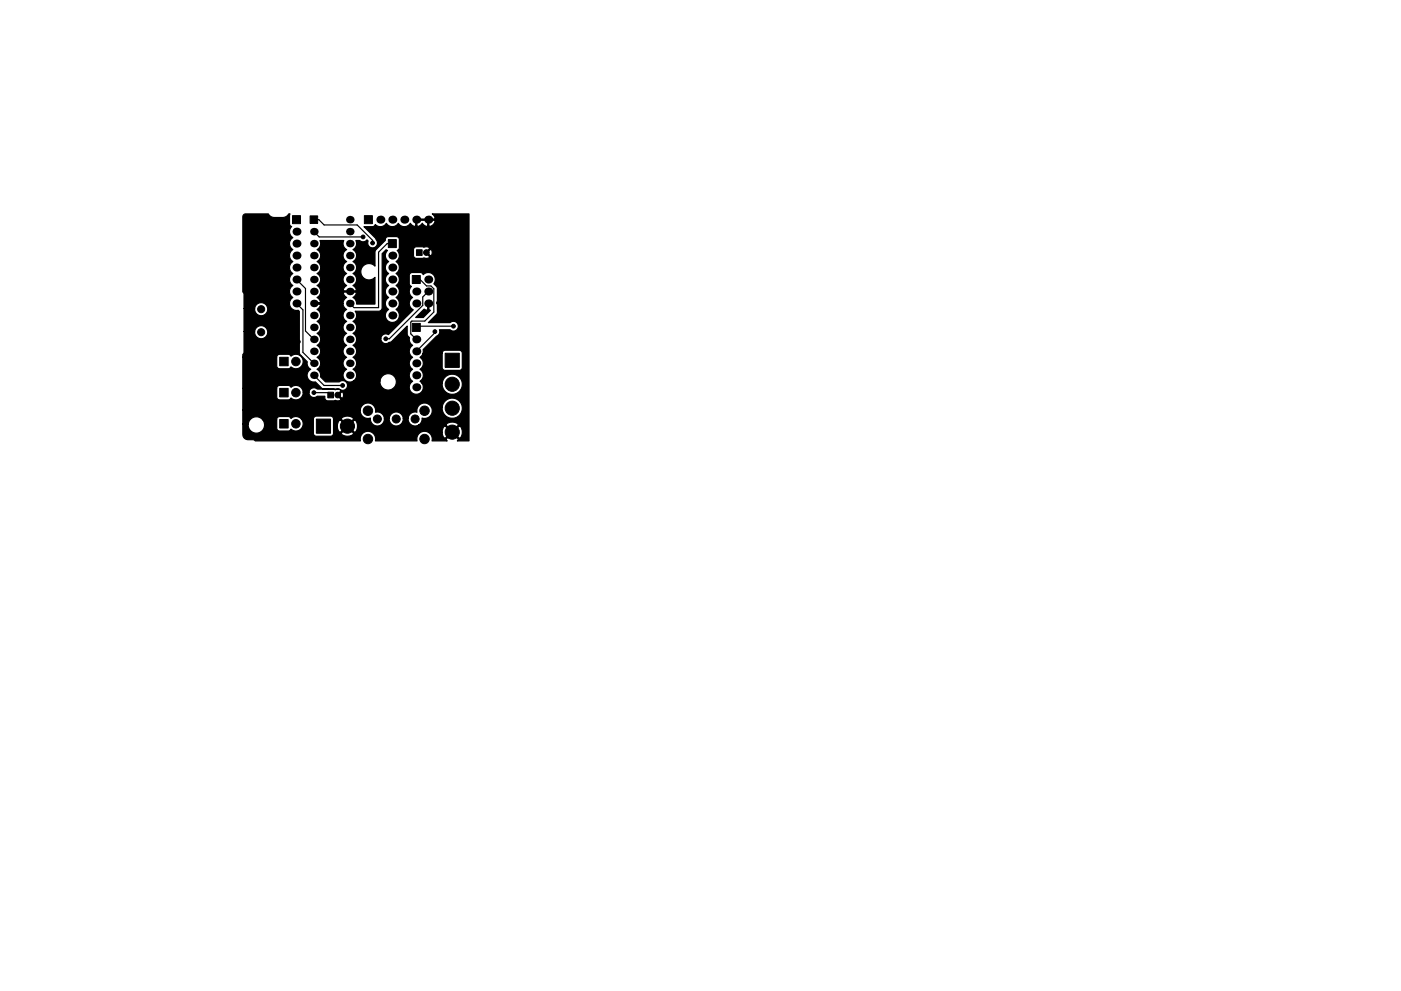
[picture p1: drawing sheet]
<svg xmlns="http://www.w3.org/2000/svg" width="297mm" height="210mm" viewBox="0 0 297 210" stroke-linecap="round" stroke-linejoin="round" font-family="sans-serif">
<g fill="#000">
<circle cx="62.9" cy="59.3" r=".85"/>
<circle cx="62.9" cy="56.8" r=".85"/>
<circle cx="62.9" cy="51.7" r=".85"/>
<circle cx="62.9" cy="54.2" r=".85"/>
<circle cx="62.9" cy="49.1" r=".85"/>
<circle cx="66.5" cy="59.3" r=".8"/>
<circle cx="66.5" cy="56.8" r=".8"/>
<circle cx="66.5" cy="54.2" r=".8"/>
<circle cx="66.5" cy="49.1" r=".8"/>
<circle cx="66.5" cy="51.7" r=".8"/>
<circle cx="74.2" cy="46.6" r=".8"/>
<circle cx="74.2" cy="49.1" r=".8"/>
<circle cx="74.2" cy="51.7" r=".8"/>
<circle cx="74.2" cy="54.2" r=".8"/>
<circle cx="74.2" cy="56.8" r=".8"/>
<circle cx="74.2" cy="59.3" r=".8"/>
<circle cx="80.6" cy="46.6" r=".85"/>
<circle cx="83.2" cy="46.6" r=".85"/>
<circle cx="83.2" cy="59.3" r=".85"/>
<circle cx="83.2" cy="56.8" r=".85"/>
<circle cx="83.2" cy="54.2" r=".85"/>
<circle cx="85.7" cy="46.6" r=".85"/>
<circle cx="88.3" cy="46.6" r=".85"/>
<circle cx="90.8" cy="46.6" r=".85"/>
<circle cx="90.8" cy="59.3" r=".85"/>
<circle cx="62.9" cy="61.8" r=".85"/>
<circle cx="62.9" cy="64.4" r=".85"/>
<circle cx="66.5" cy="61.8" r=".8"/>
<circle cx="66.5" cy="64.4" r=".8"/>
<circle cx="66.5" cy="74.5" r=".8"/>
<circle cx="66.5" cy="66.9" r=".8"/>
<circle cx="66.5" cy="72" r=".8"/>
<circle cx="66.5" cy="69.5" r=".8"/>
<circle cx="66.5" cy="79.6" r=".8"/>
<circle cx="66.5" cy="77.1" r=".8"/>
<circle cx="74.2" cy="64.4" r=".8"/>
<circle cx="74.2" cy="69.5" r=".8"/>
<circle cx="74.2" cy="77.1" r=".8"/>
<circle cx="74.2" cy="72" r=".8"/>
<circle cx="74.2" cy="79.6" r=".8"/>
<circle cx="74.2" cy="61.8" r=".8"/>
<circle cx="74.2" cy="66.9" r=".8"/>
<circle cx="74.2" cy="74.5" r=".8"/>
<circle cx="83.2" cy="66.9" r=".85"/>
<circle cx="83.2" cy="64.4" r=".85"/>
<circle cx="83.2" cy="61.8" r=".85"/>
<circle cx="88.3" cy="74.5" r=".85"/>
<circle cx="88.3" cy="64.4" r=".85"/>
<circle cx="88.3" cy="79.6" r=".85"/>
<circle cx="88.3" cy="72" r=".85"/>
<circle cx="88.3" cy="61.8" r=".85"/>
<circle cx="88.3" cy="77.1" r=".85"/>
<circle cx="90.8" cy="64.4" r=".85"/>
<circle cx="90.8" cy="61.8" r=".85"/>
<circle cx="88.3" cy="82.2" r=".85"/>
</g>
<g fill="#000" stroke="#000" stroke-width=".21">
<path d="M62 45.8h1.7v1.7h-1.7zM65.7 45.8h1.6v1.6h-1.6zM77.3 45.8h1.7v1.7h-1.7zM82.3 50.8h1.7v1.7h-1.7zM88.3 53h1.2v1.2h-1.2zM59.3 75.8h1.8v1.8h-1.8zM87.4 68.6h1.7v1.7h-1.7zM87.4 58.5h1.7v1.7h-1.7zM94.4 74.9h3v3h-3zM59.3 82.4h1.8v1.8h-1.8zM59.3 89h1.8v1.8h-1.8zM67.1 88.9h3v3h-3z"/>
<path d="M69.5 83.2h1.2v1.2h-1.2z"/>
<circle cx="58.7" cy="53.6" r=".4"/>
<circle cx="77" cy="50.3" r=".4"/>
<circle cx="79" cy="51.6" r=".4"/>
<circle cx="90.4" cy="53.6" r=".6"/>
<circle cx="98.4" cy="53.1" r=".4"/>
<circle cx="52.8" cy="79.5" r=".4"/>
<circle cx="54.1" cy="77.7" r=".4"/>
<circle cx="55.4" cy="65.6" r=".75"/>
<circle cx="55.4" cy="70.5" r=".75"/>
<circle cx="59.2" cy="64.1" r=".4"/>
<circle cx="60.5" cy="61.2" r=".4"/>
<circle cx="62.7" cy="76.7" r=".9"/>
<circle cx="63.2" cy="72.5" r=".4"/>
<circle cx="81.8" cy="71.9" r=".4"/>
<circle cx="85.6" cy="78" r=".4"/>
<circle cx="92.2" cy="70.4" r=".4"/>
<circle cx="93" cy="64.3" r=".4"/>
<circle cx="96.1" cy="69.2" r=".4"/>
<circle cx="98" cy="61.2" r=".4"/>
<circle cx="98.6" cy="72.9" r=".4"/>
<circle cx="54.1" cy="81.5" r=".4"/>
<circle cx="62.7" cy="83.3" r=".9"/>
<circle cx="62.7" cy="89.9" r=".9"/>
<circle cx="66.5" cy="83.3" r=".4"/>
<circle cx="71.6" cy="83.8" r=".6"/>
<circle cx="72.6" cy="81.8" r=".4"/>
<circle cx="73.7" cy="90.4" r="1.5"/>
<circle cx="78" cy="87.1" r="1"/>
<circle cx="78" cy="93.1" r="1"/>
<circle cx="80" cy="88.9" r=".85"/>
<circle cx="84" cy="88.9" r=".85"/>
<circle cx="88" cy="88.9" r=".85"/>
<circle cx="90" cy="87.1" r="1"/>
<circle cx="90" cy="93.1" r="1"/>
<circle cx="95.9" cy="81.5" r="1.5"/>
<circle cx="95.9" cy="91.7" r="1.5"/>
<circle cx="95.9" cy="86.6" r="1.5"/>
</g>
<path d="M62.9 59.3l1.9 1.9v9l1.7 1.8M66.5 46.6h1.1l1.1 1.1h7l3.3 3.3v.6M66.5 49.1l1.2 1.2h9.3M83.2 51.7h-1.1l-1.8 1.8v11.8h-5.2l-.9-.9M88.3 59.3h.8l1.3 1.4h1l.6 .6v4.9l-1.9 1.9h-2.8l-.2 .3v2.4l1.2 1.2M62.9 64.4l1.3 1.3v9.1l2.3 2.3M66.5 79.6l2.2 2.2h3.9M90.8 61.8l-1.2 1.2v1.8l-7.1 7.1h-.7M92.2 70.4v.2l-3.9 3.9M96.1 69.2h-7.6l-.2 .3h.2M66.5 83.3h3.1l.6 .5" fill="none" stroke="#000" stroke-width=".25"/>
<path d="M51.7 45.6l.4-.2h4.8l.4 .5 .5 .2h2.2l.6-.1 .6-.6h.3l-.1 2.2 .4 .5a1.49 1.49 0 0 0 .3 2.3 1.48 1.48 0 0 0 0 2.6 1.48 1.48 0 0 0 0 2.5 1.48 1.48 0 0 0 0 2.5 1.48 1.48 0 0 0 0 2.6 1.48 1.48 0 0 0 0 2.5 1.49 1.49 0 0 0-.6 1.9 1.49 1.49 0 0 0 1.7 .8l.3 .3v8.8l.2 .4 1.4 1.5a1.42 1.42 0 0 0 .8 1.6 1.44 1.44 0 0 0-.7 1.7 1.44 1.44 0 0 0 1.7 .9l1.5 1.5 3.6 .1a1.04 1.04 0 0 0 1.4-.1 1.04 1.04 0 0 0 0-1.5 1.04 1.04 0 0 0-1.5 0h-2.9l-1.1-1.1a1.42 1.42 0 0 0-.7-1.5 1.43 1.43 0 0 0 0-2.6 1.43 1.43 0 0 0 0-2.5 1.43 1.43 0 0 0 0-2.6 1.43 1.43 0 0 0 0-2.5 1.43 1.43 0 0 0 0-2.5l.4-.4a.62 .62 0 0 0 .2-.8h-1.4v-.1h6.3l.3 .8 .5 .5h-.1a1.43 1.43 0 0 0 .1 2.5 1.43 1.43 0 0 0 0 2.5 1.43 1.43 0 0 0 0 2.6 1.43 1.43 0 0 0 0 2.5 1.43 1.43 0 0 0 0 2.6 1.44 1.44 0 0 0-.6 1.9 1.44 1.44 0 0 0 2 .5h5.7v.4a1.74 1.74 0 0 0 2.6 1.3 1.74 1.74 0 0 0 0-3 1.74 1.74 0 0 0-2.6 1.3h-5.6a1.43 1.43 0 0 0-.2-2.4 1.43 1.43 0 0 0 0-2.6 1.43 1.43 0 0 0 0-2.5l.7-.7 .1-.8h5.2a1.1 1.1 0 0 0 .6 1 1.1 1.1 0 0 0 1.2-.2l.5-.2 3.2-3.2v1.8l.5 .6 .1 1 .5 .7a1.49 1.49 0 0 0 .1 2.5 1.48 1.48 0 0 0 0 2.6 1.48 1.48 0 0 0 0 2.5 1.49 1.49 0 0 0-.5 2.1 1.49 1.49 0 0 0 2.1 .4 1.49 1.49 0 0 0 .4-2.1h4.2v.4a2.15 2.15 0 0 0 3.3 1.7 2.15 2.15 0 0 0 0-3.7 2.15 2.15 0 0 0-3.3 1.6h-4.2l-.5-.4a1.48 1.48 0 0 0 0-2.5 1.48 1.48 0 0 0 0-2.6l.7-.9h4v3l.2 .5 .5 .2h3a.64 .64 0 0 0 .6-.7v-3l-.2-.4-.4-.2h-3a.64 .64 0 0 0-.7 .6h-4v-.7l2.9-2.9a1.03 1.03 0 0 0 .6-1.3h2.3a1.04 1.04 0 0 0 1.4-.1 1.04 1.04 0 0 0 0-1.4 1.04 1.04 0 0 0-1.5-.1h-4.6l1.7-1.6 .2-.4v-5.3l-.7-.9a1.49 1.49 0 0 0-.2-2 1.49 1.49 0 0 0-2.1 .1l-.5-.5h-1.8a.64 .64 0 0 0-.6 .7v1.8l.4 .5a1.48 1.48 0 0 0 .3 2.3 1.48 1.48 0 0 0 .1 2.6l-5.3 5.3a1.04 1.04 0 0 0-1.5 .8h-5.2l-.2-.6-.6-.5h.2a1.43 1.43 0 0 0-.2-2.5 1.42 1.42 0 0 0 .5-2.2h5a.76 .76 0 0 0 .7-.8v-11.4l.9-.8 .3 .1a1.48 1.48 0 0 0 .2 2.4 1.48 1.48 0 0 0 0 2.5 1.48 1.48 0 0 0 0 2.6 1.48 1.48 0 0 0 0 2.5 1.48 1.48 0 0 0 0 2.6 1.49 1.49 0 0 0-.3 2.2 1.49 1.49 0 0 0 2.2 0 1.49 1.49 0 0 0-.3-2.2 1.48 1.48 0 0 0 0-2.6 1.48 1.48 0 0 0 0-2.5 1.48 1.48 0 0 0 0-2.6 1.48 1.48 0 0 0 0-2.5 1.48 1.48 0 0 0 .2-2.4l.3-.1h3.2v1.3l.1 .3 .4 .2 1.7-.1 .6 .1 .5-.1 .1-.3-.9-.8h.4l.6 .7 .3-.1 .1-.7-.1-.5-.3-.1-.6 .7h-.4l.9-.9-.1-.2-.4-.1-.7 .1-1.6-.1a.64 .64 0 0 0-.6 .6h-3.2l.2-.5-.1-2-.4-.3h-1.9a.74 .74 0 0 0-.6 .8l-2.1 2.2-.1 3.3a1.74 1.74 0 0 0-2.5-.1 1.74 1.74 0 0 0 0 2.5 1.74 1.74 0 0 0 2.5-.1v5.7h-3.9l-.2-.9-.6-.5 .6-.5 .2-.4-.2-.2h-2.5a.94 .94 0 0 0 .6 1.1l-.5 .5-.3 .8h-6.3v-.2l1.4 .1 .1-.4-.7-.8 .1-.1a1.43 1.43 0 0 0-.1-2.4 1.43 1.43 0 0 0 0-2.6 1.43 1.43 0 0 0 0-2.5 1.43 1.43 0 0 0 0-2.5 1.42 1.42 0 0 0 .6-2h5.1l-.1 .1a1.43 1.43 0 0 0 .7 1.9 1.43 1.43 0 0 0 0 2.5 1.43 1.43 0 0 0 0 2.5 1.43 1.43 0 0 0 0 2.6l-.4 .3a.62 .62 0 0 0-.2 .8h2.5l.1-.3-.7-.8 .2-.1a1.43 1.43 0 0 0-.2-2.5 1.43 1.43 0 0 0 0-2.5 1.43 1.43 0 0 0 0-2.5 1.42 1.42 0 0 0 .6-2l.9 .1a1.03 1.03 0 0 0 1.5-.2l.3 .2-.1 .2a1.06 1.06 0 0 0 1.4 1.2 1.06 1.06 0 0 0 .3-1.8l-2.5-2.6h1.9l.5-.4a1.5 1.5 0 0 0 2.3-.3 1.49 1.49 0 0 0 2.6 0 1.49 1.49 0 0 0 2.5 0l.3 .3a.67 .67 0 0 0 .8 .2v-1.2h.3v1.2l.2 .1 .7-.3 .2-.3 .5 .5 .4 .1 .3-.1v-1.2h.2v1.2a1 1 0 0 0 1.2-1.2h-4v-.2h4l.1-.3-.1-.2-.5-.6h7.8v48.1h-2.4l.2-.3-1.3-1.3-1.3 1.3 .2 .3h-3.2v-.5l-.1-.6-.7-.7h2.9a1.28 1.28 0 0 0 .7 1.3l1.3-1.3h.4l1.3 1.3 .3-.2a2.15 2.15 0 0 0 0-2.3l-.3-.1-1.3 1.3h-.4l-1.3-1.3a1.36 1.36 0 0 0-.7 1.3h-2.9a1.64 1.64 0 0 0-1.8 .1 1.64 1.64 0 0 0-.6 1.7h-8.8v-.2a1.64 1.64 0 0 0-1.7-1.8 1.64 1.64 0 0 0-1.5 2h-22.3l-.4-.2h-1.1a1.1 1.1 0 0 1-1.1-1.1v-2.2h1.1a1.74 1.74 0 0 0 2.3 1.8 1.74 1.74 0 0 0 .8-2.8h3v1.8a.64 .64 0 0 0 .6 .6h1.9l.5-.4a1.54 1.54 0 0 0 2.1 0 1.54 1.54 0 0 0 .1-2.1h2.5v3a.64 .64 0 0 0 .7 .7l3.1-.1 .4-.2 .1-.4h1.6l.2 .3a2.15 2.15 0 0 0 2.3 0l.2-.3-1.3-1.3-1.4 1.3h-1.6v-1.4h.8a1.28 1.28 0 0 0 .7 1.2l1.3-1.3h.3l1.4 1.3 .3-.1a2.15 2.15 0 0 0 0-2.3l-.3-.2-1.4 1.3h-.3l-1.3-1.3a1.36 1.36 0 0 0-.7 1.4h-.8v-1.6h1.6l1.4 1.3 1.3-1.3-.2-.3a2.15 2.15 0 0 0-2.3 0l-.2 .3h-1.6l-.1-.3-.4-.3h-3.1a.64 .64 0 0 0-.7 .6h-2.5l-.2-.2a1.53 1.53 0 0 0-2 .1l-.5-.4h-1.9a.64 .64 0 0 0-.6 .6h-3l-.2-.2a1.74 1.74 0 0 0-2.9 1.2h-1.1v-3h24.9v.3a1.64 1.64 0 0 0 2.1 1.4 1.49 1.49 0 0 0 1.5 1.7 1.49 1.49 0 0 0 1.5-1.7h1v.3a1.49 1.49 0 0 0 1.7 1.4 1.49 1.49 0 0 0 1.3-1.7h1v.3a1.49 1.49 0 0 0 2.2 1.2h5.9l1.3 1.3 1.3-1.3-.2-.3a2.15 2.15 0 0 0-2.3 0l-.1 .3h-5.9l.6-.6 .2-.9a1.64 1.64 0 0 0 1.8-.5 1.64 1.64 0 0 0 .2-1.8h2.2v.4a2.15 2.15 0 0 0 3.3 1.6 2.15 2.15 0 0 0 0-3.6 2.15 2.15 0 0 0-3.3 1.6h-2.2a1.64 1.64 0 0 0-2-.8 1.64 1.64 0 0 0-1.1 1.9 1.49 1.49 0 0 0-1.9 1.2h-1l-.1-.2a1.49 1.49 0 0 0-1.5-1.1 1.49 1.49 0 0 0-1.4 1.3h-1l-.1-.2a1.49 1.49 0 0 0-1.8-1 1.64 1.64 0 0 0-1.4-2 1.64 1.64 0 0 0-1.8 1.5h-24.9v-4.6h7.2v1.8a.64 .64 0 0 0 .6 .6h1.9l.5-.4a1.53 1.53 0 0 0 1.7 .3 1.53 1.53 0 0 0 .9-1.5h1.2v.2a1.04 1.04 0 0 0 .7 .9 1.04 1.04 0 0 0 1.1-.2h1.6v.3a.64 .64 0 0 0 .6 .7l1.6-.2 .6 .2a.46 .46 0 0 0 .6-.4l-.9-.9h.4l.7 .7a.77 .77 0 0 0 0-1.4l-.7 .7h-.4l.9-.8a.88 .88 0 0 0-1.2-.3l-3.9-.2a1.04 1.04 0 0 0-1.7 .7h-1.2a1.54 1.54 0 0 0-1-1.3 1.54 1.54 0 0 0-1.6 .3l-.5-.4h-1.9a.64 .64 0 0 0-.6 .6h-7.2v-6.6h7.2v1.8a.64 .64 0 0 0 .6 .6h1.9l.5-.4a1.54 1.54 0 0 0 2.1 0 1.54 1.54 0 0 0 0-2.2 1.54 1.54 0 0 0-2.1 0l-.5-.4h-1.9a.64 .64 0 0 0-.6 .6h-7.2v-.6l.2-.5v-4.4h2.3a1.39 1.39 0 0 0 1.9 1.5 1.39 1.39 0 0 0 .4-2.3 1.39 1.39 0 0 0-2.3 .6v.2h-2.3v-4.8h2.3a1.39 1.39 0 0 0 1.9 1.4 1.39 1.39 0 0 0 .4-2.3 1.39 1.39 0 0 0-2.3 .6v.3h-2.3v-3.1l-.2-.5v-15.9zM90.7 64.3h.3l-.1 1.4 .3 .2-1.4 1.5h-1.7l1.8-1.8 .5 .2 .3-.1z" fill="#000" stroke="#000" stroke-width=".25"/>
</svg>
